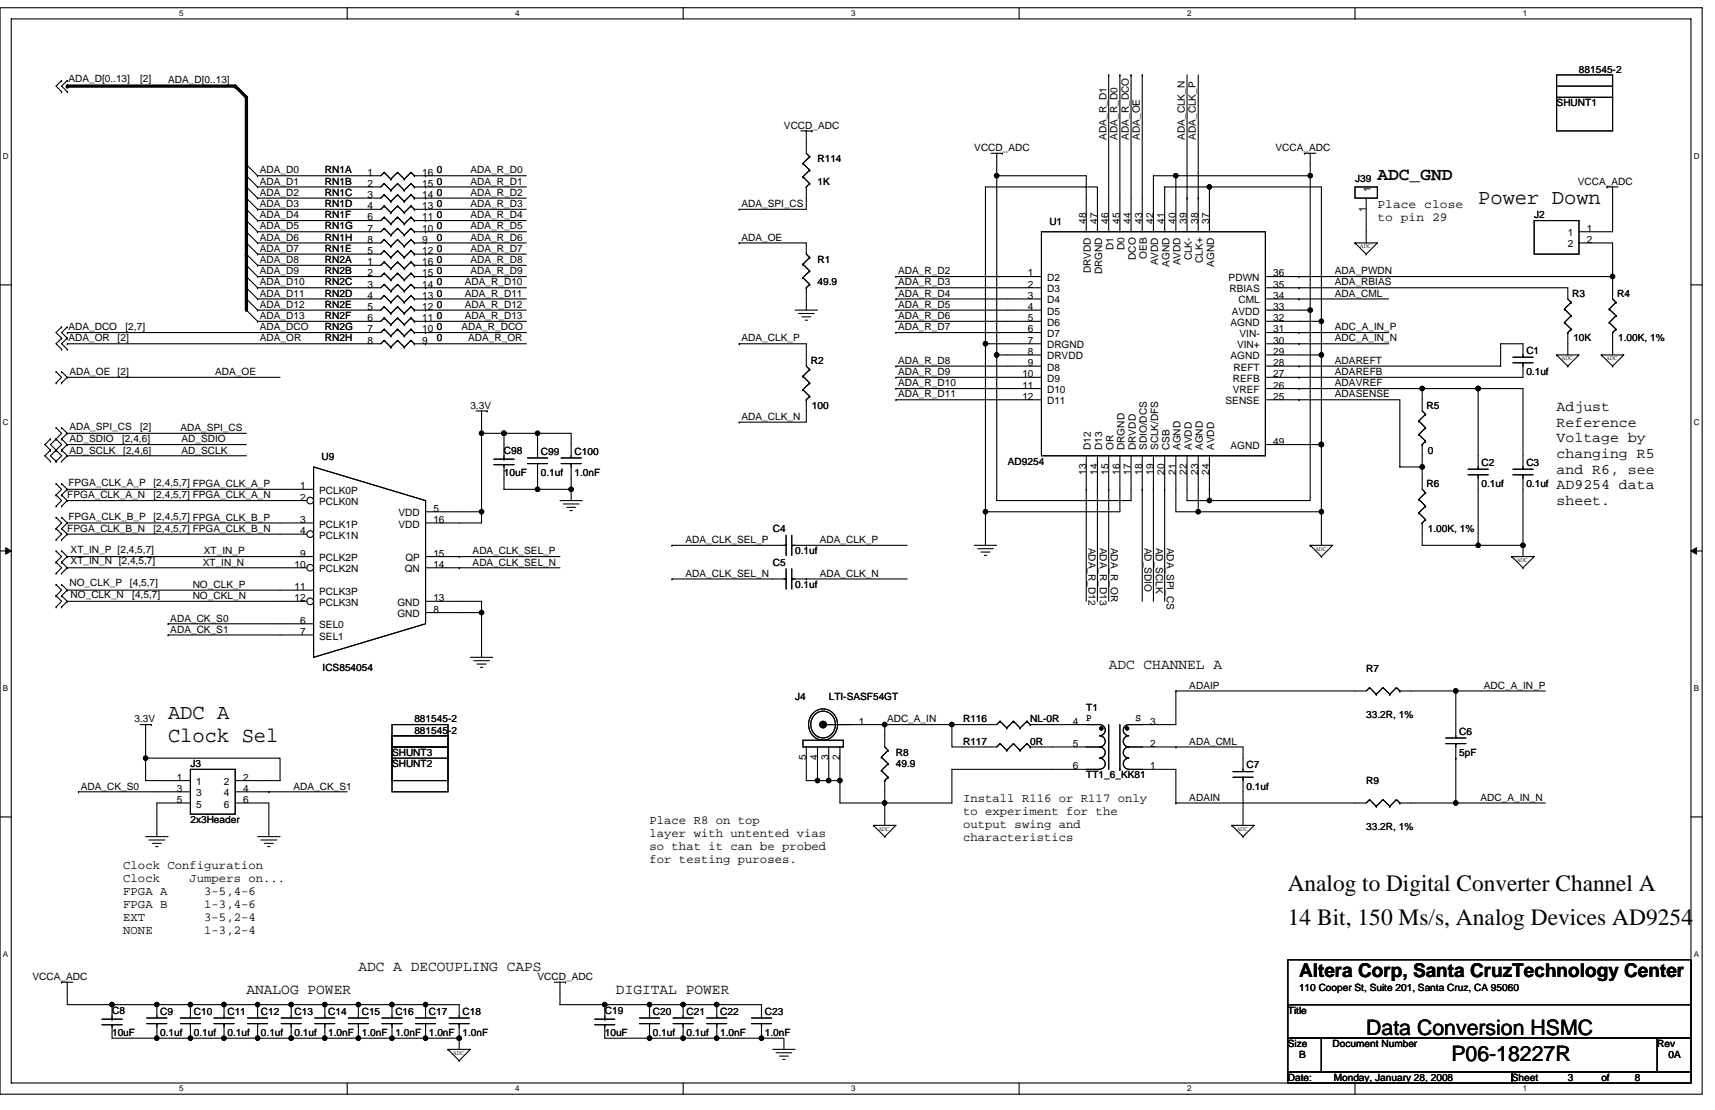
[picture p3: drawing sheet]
<svg xmlns="http://www.w3.org/2000/svg" width="432mm" height="279mm" viewBox="0 0 432 279" stroke-linecap="round" stroke-linejoin="round" font-family="sans-serif">
<defs><g id="words">
<g font-size="5.9">
<text x="324.3" y="224.3">Analog to Digital Converter Channel A</text>
<text x="324.3" y="232.8">14 Bit, 150 Ms/s, Analog Devices AD9254</text>
</g>
<g font-size="5.4">
<text x="372.2" y="51.3">Power Down</text>
<text x="42.3" y="181">ADC A</text>
<text x="42.3" y="186.8">Clock Sel</text>
<text x="344" y="260.5">Data Conversion HSMC</text>
<text x="365.4" y="267">P06-18227R</text>
</g>
<text font-size="4.8" x="327.1" y="246">Altera Corp, Santa CruzTechnology Center</text>
<text font-size="4.5" x="346.8" y="45.2">ADC_GND</text>
<g font-size="3.7">
<text x="391.9" y="103.5">Adjust</text>
<text x="391.9" y="107.5">Reference</text>
<text x="391.9" y="111.4">Voltage by</text>
<text x="391.9" y="115.3">changing R5</text>
<text x="391.9" y="119.2">and R6, see</text>
<text x="391.9" y="123.1">AD9254 data</text>
<text x="391.9" y="127">sheet.</text>
<text x="279.1" y="168.4">ADC CHANNEL A</text>
<text x="90.2" y="244.5">ADC A DECOUPLING CAPS</text>
<text x="62" y="250.1">ANALOG POWER</text>
<text x="155.1" y="250.1">DIGITAL POWER</text>
</g>
<g font-size="3.1">
<text x="346.8" y="52.3">Place close</text>
<text x="346.8" y="55.6">to pin 29</text>
<text x="242.5" y="201.8">Install R116 or R117 only</text>
<text x="163.5" y="207.4">Place R8 on top</text>
<text x="242.5" y="205.1">to experiment for the</text>
<text x="242.5" y="208.4">output swing and</text>
<text x="163.5" y="210.7">layer with untented vias</text>
<text x="163.5" y="214">so that it can be probed</text>
<text x="242.5" y="211.7">characteristics</text>
<text x="31" y="218.7">Clock Configuration</text>
<text x="31" y="222">Clock</text>
<text x="47.7" y="222">Jumpers on...</text>
<text x="163.5" y="217.3">for testing puroses.</text>
<text x="31" y="225.3">FPGA A</text>
<text x="51.4" y="225.3">3-5,4-6</text>
<text x="31" y="228.6">FPGA B</text>
<text x="31" y="231.9">EXT</text>
<text x="51.4" y="228.6">1-3,4-6</text>
<text x="51.4" y="231.9">3-5,2-4</text>
<text x="31" y="235.2">NONE</text>
<text x="51.4" y="235.2">1-3,2-4</text>
</g>
<g font-size="2.5">
<text x="17.2" y="20.5">ADA_D[0..13]</text>
<text x="35.3" y="20.5">[2]</text>
<text x="42.3" y="20.8">ADA_D[0..13]</text>
<text x="397.6" y="18.3">881545-2</text>
<text x="391.9" y="26.7">SHUNT1</text>
<text x="197.4" y="32.4">VCCD_ADC</text>
<text x="278.6" y="35.2" transform="rotate(-90 278.6 35.2)">ADA_R_D1</text>
<text x="281.4" y="35.2" transform="rotate(-90 281.4 35.2)">ADA_R_D0</text>
<text x="284.2" y="35.2" transform="rotate(-90 284.2 35.2)">ADA_R_DCO</text>
<text x="287" y="35.2" transform="rotate(-90 287 35.2)">ADA_OE</text>
<text x="298.3" y="35.2" transform="rotate(-90 298.3 35.2)">ADA_CLK_N</text>
<text x="301.1" y="35.2" transform="rotate(-90 301.1 35.2)">ADA_CLK_P</text>
<text x="205.8" y="40.8">R114</text>
<text x="245.3" y="38">VCCD_ADC</text>
<text x="321.1" y="38">VCCA_ADC</text>
<text x="65.4" y="46.5">ADA_D1</text>
<text x="65.4" y="43.7">ADA_D0</text>
<text x="81.8" y="46.5">RN1B</text>
<text x="81.8" y="43.7">RN1A</text>
<text x="92.5" y="47">2</text>
<text x="92.5" y="44.2">1</text>
<text x="106.3" y="47">15</text>
<text x="106.3" y="44.2">16</text>
<text x="110" y="46.5">0</text>
<text x="110" y="43.7">0</text>
<text x="118.4" y="46.5">ADA_R_D1</text>
<text x="118.4" y="43.7">ADA_R_D0</text>
<text x="205.8" y="46.5">1K</text>
<text x="341.2" y="45.9">J39</text>
<text x="397.3" y="46.5">VCCA_ADC</text>
<text x="65.4" y="52.1">ADA_D3</text>
<text x="65.4" y="49.3">ADA_D2</text>
<text x="81.8" y="52.1">RN1D</text>
<text x="81.8" y="49.3">RN1C</text>
<text x="92.5" y="52.7">4</text>
<text x="92.5" y="49.8">3</text>
<text x="106.3" y="52.7">13</text>
<text x="106.3" y="49.8">14</text>
<text x="110" y="52.1">0</text>
<text x="110" y="49.3">0</text>
<text x="118.4" y="52.1">ADA_R_D3</text>
<text x="118.4" y="49.3">ADA_R_D2</text>
<text x="186.7" y="52.1">ADA_SPI_CS</text>
<text x="344" y="53.3" transform="rotate(-90 344 53.3)">1</text>
<text x="345.2" y="48.5" transform="rotate(-90 345.2 48.5)">1</text>
<text x="65.4" y="57.8">ADA_D5</text>
<text x="65.4" y="54.9">ADA_D4</text>
<text x="81.8" y="57.8">RN1G</text>
<text x="81.8" y="54.9">RN1F</text>
<text x="92.5" y="58.3">7</text>
<text x="92.5" y="55.5">6</text>
<text x="106.3" y="58.3">10</text>
<text x="106.3" y="55.5">11</text>
<text x="110" y="57.8">0</text>
<text x="110" y="54.9">0</text>
<text x="118.4" y="57.8">ADA_R_D5</text>
<text x="118.4" y="54.9">ADA_R_D4</text>
<text x="264.2" y="56.6">U1</text>
<text x="273.5" y="56.4" transform="rotate(-90 273.5 56.4)">48</text>
<text x="276.3" y="56.4" transform="rotate(-90 276.3 56.4)">47</text>
<text x="279.1" y="56.4" transform="rotate(-90 279.1 56.4)">46</text>
<text x="281.9" y="56.4" transform="rotate(-90 281.9 56.4)">45</text>
<text x="284.8" y="56.4" transform="rotate(-90 284.8 56.4)">44</text>
<text x="287.6" y="56.4" transform="rotate(-90 287.6 56.4)">43</text>
<text x="290.4" y="56.4" transform="rotate(-90 290.4 56.4)">42</text>
<text x="293.2" y="56.4" transform="rotate(-90 293.2 56.4)">41</text>
<text x="296" y="56.4" transform="rotate(-90 296 56.4)">40</text>
<text x="298.9" y="56.4" transform="rotate(-90 298.9 56.4)">39</text>
<text x="301.7" y="56.4" transform="rotate(-90 301.7 56.4)">38</text>
<text x="304.5" y="56.4" transform="rotate(-90 304.5 56.4)">37</text>
<text x="386.3" y="54.9">J2</text>
<text x="394.7" y="59.5">1</text>
<text x="399.5" y="58.3">1</text>
<text x="65.4" y="63.4">ADA_D7</text>
<text x="65.4" y="60.6">ADA_D6</text>
<text x="81.8" y="60.6">RN1H</text>
<text x="81.8" y="63.4">RN1E</text>
<text x="92.5" y="61.1">8</text>
<text x="92.5" y="63.9">5</text>
<text x="106.3" y="61.1">9</text>
<text x="106.3" y="63.9">12</text>
<text x="110" y="60.6">0</text>
<text x="110" y="63.4">0</text>
<text x="118.4" y="63.4">ADA_R_D7</text>
<text x="118.4" y="60.6">ADA_R_D6</text>
<text x="186.7" y="60.6">ADA_OE</text>
<text x="280.3" y="63" transform="rotate(-90 280.3 63)">D1</text>
<text x="283.1" y="63" transform="rotate(-90 283.1 63)">D0</text>
<text x="286" y="65.4" transform="rotate(-90 286 65.4)">DCO</text>
<text x="288.8" y="65.1" transform="rotate(-90 288.8 65.1)">OEB</text>
<text x="300.1" y="65.6" transform="rotate(-90 300.1 65.6)">CLK-</text>
<text x="394.7" y="62.3">2</text>
<text x="399.5" y="61.1">2</text>
<text x="65.4" y="71.9">ADA_D10</text>
<text x="65.4" y="69">ADA_D9</text>
<text x="65.4" y="66.2">ADA_D8</text>
<text x="81.8" y="71.9">RN2C</text>
<text x="81.8" y="69">RN2B</text>
<text x="81.8" y="66.2">RN2A</text>
<text x="92.5" y="69.6">2</text>
<text x="92.5" y="66.8">1</text>
<text x="106.3" y="69.6">15</text>
<text x="106.3" y="66.8">16</text>
<text x="110" y="71.9">0</text>
<text x="110" y="69">0</text>
<text x="110" y="66.2">0</text>
<text x="117" y="71.9">ADA_R_D10</text>
<text x="118.4" y="69">ADA_R_D9</text>
<text x="118.4" y="66.2">ADA_R_D8</text>
<text x="205.8" y="66.2">R1</text>
<text x="205.8" y="71.9">49.9</text>
<text x="226.1" y="71.9">ADA_R_D3</text>
<text x="226.1" y="69">ADA_R_D2</text>
<text x="258.8" y="69.6">1</text>
<text x="263.6" y="70.8">D2</text>
<text x="274.7" y="68.8" transform="rotate(-90 274.7 68.8)">DRVDD</text>
<text x="277.5" y="69.1" transform="rotate(-90 277.5 69.1)">DRGND</text>
<text x="291.6" y="66.8" transform="rotate(-90 291.6 66.8)">AVDD</text>
<text x="294.4" y="67.1" transform="rotate(-90 294.4 67.1)">AGND</text>
<text x="297.2" y="66.8" transform="rotate(-90 297.2 66.8)">AVDD</text>
<text x="302.9" y="66.2" transform="rotate(-90 302.9 66.2)">CLK+</text>
<text x="305.7" y="67.1" transform="rotate(-90 305.7 67.1)">AGND</text>
<text x="309.4" y="70.8">PDWN</text>
<text x="320.6" y="69.6">36</text>
<text x="336.1" y="71.9">ADA_RBIAS</text>
<text x="336.1" y="69">ADA_PWDN</text>
<text x="65.4" y="77.5">ADA_D12</text>
<text x="65.4" y="74.7">ADA_D11</text>
<text x="81.8" y="77.5">RN2E</text>
<text x="81.8" y="74.7">RN2D</text>
<text x="92.5" y="75.2">4</text>
<text x="92.5" y="72.4">3</text>
<text x="106.3" y="75.2">13</text>
<text x="106.3" y="72.4">14</text>
<text x="110" y="74.7">0</text>
<text x="110" y="77.5">0</text>
<text x="117" y="77.5">ADA_R_D12</text>
<text x="117" y="74.7">ADA_R_D11</text>
<text x="226.1" y="77.5">ADA_R_D5</text>
<text x="226.1" y="74.7">ADA_R_D4</text>
<text x="258.8" y="72.4">2</text>
<text x="258.8" y="75.2">3</text>
<text x="263.6" y="73.6">D3</text>
<text x="263.6" y="76.4">D4</text>
<text x="309.6" y="73.6">RBIAS</text>
<text x="311.8" y="76.4">CML</text>
<text x="320.6" y="72.4">35</text>
<text x="320.6" y="75.2">34</text>
<text x="336.1" y="74.7">ADA_CML</text>
<text x="395.9" y="74.7">R3</text>
<text x="407.1" y="74.7">R4</text>
<text x="17.2" y="83.1">ADA_DCO</text>
<text x="31.6" y="83.1">[2,7]</text>
<text x="65.4" y="80.3">ADA_D13</text>
<text x="65.4" y="83.1">ADA_DCO</text>
<text x="81.8" y="83.1">RN2G</text>
<text x="81.8" y="80.3">RN2F</text>
<text x="92.5" y="83.7">7</text>
<text x="92.5" y="80.9">6</text>
<text x="92.5" y="78">5</text>
<text x="106.3" y="83.7">10</text>
<text x="106.3" y="80.9">11</text>
<text x="106.3" y="78">12</text>
<text x="110" y="83.1">0</text>
<text x="110" y="80.3">0</text>
<text x="116.2" y="83.1">ADA_R_DCO</text>
<text x="117" y="80.3">ADA_R_D13</text>
<text x="226.1" y="83.1">ADA_R_D7</text>
<text x="226.1" y="80.3">ADA_R_D6</text>
<text x="258.8" y="78">4</text>
<text x="258.8" y="80.9">5</text>
<text x="258.8" y="83.7">6</text>
<text x="263.6" y="79.2">D5</text>
<text x="263.6" y="82">D6</text>
<text x="309.8" y="82">AGND</text>
<text x="310.1" y="79.2">AVDD</text>
<text x="320.6" y="80.9">32</text>
<text x="320.6" y="83.7">31</text>
<text x="320.6" y="78">33</text>
<text x="336.1" y="83.1">ADC_A_IN_P</text>
<text x="17.2" y="86">ADA_OR</text>
<text x="29.6" y="86">[2]</text>
<text x="65.4" y="86">ADA_OR</text>
<text x="81.8" y="86">RN2H</text>
<text x="92.5" y="86.5">8</text>
<text x="106.3" y="86.5">9</text>
<text x="110" y="86">0</text>
<text x="117.9" y="86">ADA_R_OR</text>
<text x="186.7" y="86">ADA_CLK_P</text>
<text x="258.8" y="86.5">7</text>
<text x="258.8" y="89.3">8</text>
<text x="263.6" y="84.9">D7</text>
<text x="263.6" y="87.7">DRGND</text>
<text x="311.5" y="87.7">VIN+</text>
<text x="312.1" y="84.9">VIN-</text>
<text x="320.6" y="86.5">30</text>
<text x="320.6" y="89.3">29</text>
<text x="336.1" y="86">ADC_A_IN_N</text>
<text x="384.3" y="89">C1</text>
<text x="396.1" y="86">10K</text>
<text x="407.4" y="86">1.00K, 1%</text>
<text x="17.5" y="94.4">ADA_OE</text>
<text x="29.6" y="94.4">[2]</text>
<text x="54.2" y="94.4">ADA_OE</text>
<text x="204.1" y="91.6">R2</text>
<text x="226.1" y="94.4">ADA_R_D9</text>
<text x="226.1" y="91.6">ADA_R_D8</text>
<text x="257.4" y="95">10</text>
<text x="258.8" y="92.1">9</text>
<text x="263.6" y="90.5">DRVDD</text>
<text x="263.6" y="93.3">D8</text>
<text x="309.8" y="90.5">AGND</text>
<text x="310.6" y="93.3">REFT</text>
<text x="320.6" y="92.1">28</text>
<text x="320.6" y="95">27</text>
<text x="336.1" y="94.4">ADAREFB</text>
<text x="336.1" y="91.6">ADAREFT</text>
<text x="384.3" y="94.4">0.1uf</text>
<text x="226.1" y="100.1">ADA_R_D11</text>
<text x="226.1" y="97.2">ADA_R_D10</text>
<text x="257.4" y="97.8">11</text>
<text x="257.4" y="100.6">12</text>
<text x="263.6" y="96.1">D9</text>
<text x="263.6" y="99">D10</text>
<text x="263.6" y="101.8">D11</text>
<text x="308.6" y="101.8">SENSE</text>
<text x="310.4" y="99">VREF</text>
<text x="310.4" y="96.1">REFB</text>
<text x="320.6" y="100.6">25</text>
<text x="320.6" y="97.8">26</text>
<text x="336.1" y="100.1">ADASENSE</text>
<text x="336.1" y="97.2">ADAVREF</text>
<text x="118.4" y="102.9">3.3V</text>
<text x="186.7" y="105.7">ADA_CLK_N</text>
<text x="204.4" y="102.9">100</text>
<text x="359.2" y="102.9">R5</text>
<text x="17.5" y="108.2">ADA_SPI_CS</text>
<text x="17.5" y="111.3">AD_SDIO</text>
<text x="30.8" y="111.3">[2,4,6]</text>
<text x="35.3" y="108.2">[2]</text>
<text x="45.4" y="108.5">ADA_SPI_CS</text>
<text x="45.7" y="111.3">AD_SDIO</text>
<text x="274.7" y="113.3" transform="rotate(-90 274.7 113.3)">D12</text>
<text x="277.5" y="113.3" transform="rotate(-90 277.5 113.3)">D13</text>
<text x="280.3" y="113.3" transform="rotate(-90 280.3 113.3)">OR</text>
<text x="283.1" y="113.3" transform="rotate(-90 283.1 113.3)">DRGND</text>
<text x="286" y="113.3" transform="rotate(-90 286 113.3)">DRVDD</text>
<text x="288.8" y="113.3" transform="rotate(-90 288.8 113.3)">SDIO/DCS</text>
<text x="291.6" y="113.3" transform="rotate(-90 291.6 113.3)">SCLK/DFS</text>
<text x="294.4" y="113.3" transform="rotate(-90 294.4 113.3)">CSB</text>
<text x="297.2" y="113.3" transform="rotate(-90 297.2 113.3)">AGND</text>
<text x="300.1" y="113.3" transform="rotate(-90 300.1 113.3)">AVDD</text>
<text x="302.9" y="113.3" transform="rotate(-90 302.9 113.3)">AGND</text>
<text x="305.7" y="113.3" transform="rotate(-90 305.7 113.3)">AVDD</text>
<text x="309.8" y="113.1">AGND</text>
<text x="320.6" y="111.9">49</text>
<text x="17.5" y="114.2">AD_SCLK</text>
<text x="31" y="114.2">[2,4,6]</text>
<text x="45.7" y="114.2">AD_SCLK</text>
<text x="80.9" y="115.8">U9</text>
<text x="126.9" y="114.2">C98</text>
<text x="126.9" y="119.8">10uF</text>
<text x="136.2" y="114.4">C99</text>
<text x="136.2" y="119.8">0.1uf</text>
<text x="144.7" y="114.4">C100</text>
<text x="144.7" y="119.8">1.0nF</text>
<text x="253.8" y="117">AD9254</text>
<text x="273.5" y="119.5" transform="rotate(-90 273.5 119.5)">13</text>
<text x="276.3" y="119.5" transform="rotate(-90 276.3 119.5)">14</text>
<text x="279.1" y="119.5" transform="rotate(-90 279.1 119.5)">15</text>
<text x="281.9" y="119.5" transform="rotate(-90 281.9 119.5)">16</text>
<text x="284.8" y="119.5" transform="rotate(-90 284.8 119.5)">17</text>
<text x="287.6" y="119.5" transform="rotate(-90 287.6 119.5)">18</text>
<text x="290.4" y="119.5" transform="rotate(-90 290.4 119.5)">19</text>
<text x="293.2" y="119.5" transform="rotate(-90 293.2 119.5)">20</text>
<text x="296" y="119.5" transform="rotate(-90 296 119.5)">21</text>
<text x="298.9" y="119.5" transform="rotate(-90 298.9 119.5)">22</text>
<text x="301.7" y="119.5" transform="rotate(-90 301.7 119.5)">23</text>
<text x="304.5" y="119.5" transform="rotate(-90 304.5 119.5)">24</text>
<text x="359.5" y="114.2">0</text>
<text x="373" y="117.2">C2</text>
<text x="384.3" y="117.2">C3</text>
<text x="16.9" y="125.4">FPGA_CLK_A_N</text>
<text x="17.2" y="122.3">FPGA_CLK_A_P</text>
<text x="38.6" y="125.4">[2,4,5,7] FPGA_CLK_A_N</text>
<text x="38.6" y="122.3">[2,4,5,7] FPGA_CLK_A_P</text>
<text x="75.6" y="123.1">1</text>
<text x="75.6" y="126">2</text>
<text x="80.4" y="124.3">PCLK0P</text>
<text x="359.2" y="122.6">R6</text>
<text x="373" y="122.6">0.1uf</text>
<text x="384.3" y="122.6">0.1uf</text>
<text x="17.2" y="130.8">FPGA_CLK_B_P</text>
<text x="38.6" y="130.8">[2,4,5,7] FPGA_CLK_B_P</text>
<text x="75.6" y="131.6">3</text>
<text x="80.4" y="127.1">PCLK0N</text>
<text x="100.4" y="130">VDD</text>
<text x="109.1" y="128.8">5</text>
<text x="109.1" y="131.6">16</text>
<text x="16.9" y="133.9">FPGA_CLK_B_N</text>
<text x="38.6" y="133.9">[2,4,5,7] FPGA_CLK_B_N</text>
<text x="75.6" y="134.4">4</text>
<text x="80.4" y="132.8">PCLK1P</text>
<text x="80.4" y="135.6">PCLK1N</text>
<text x="100.4" y="132.8">VDD</text>
<text x="172.6" y="136.7">ADA_CLK_SEL_P</text>
<text x="194.6" y="133.9">C4</text>
<text x="206.4" y="136.7">ADA_CLK_P</text>
<text x="274.1" y="137.8" transform="rotate(90 274.1 137.8)">ADA_R_D12</text>
<text x="276.9" y="137.8" transform="rotate(90 276.9 137.8)">ADA_R_D13</text>
<text x="279.7" y="137.8" transform="rotate(90 279.7 137.8)">ADA_R_OR</text>
<text x="288.2" y="137.8" transform="rotate(90 288.2 137.8)">AD_SDIO</text>
<text x="291" y="137.8" transform="rotate(90 291 137.8)">AD_SCLK</text>
<text x="293.8" y="137.8" transform="rotate(90 293.8 137.8)">ADA_SPI_CS</text>
<text x="359.5" y="133.9">1.00K, 1%</text>
<text x="17.8" y="139.2">XT_IN_P [2,4,5,7]</text>
<text x="17.8" y="142">XT_IN_N [2,4,5,7]</text>
<text x="51.1" y="142.3">XT_IN_N</text>
<text x="51.3" y="139.5">XT_IN_P</text>
<text x="74.1" y="142.9">10</text>
<text x="75.6" y="140.1">9</text>
<text x="80.4" y="141.2">PCLK2P</text>
<text x="102.1" y="141.2">QP</text>
<text x="109.1" y="142.9">14</text>
<text x="109.1" y="140.1">15</text>
<text x="119" y="139.5">ADA_CLK_SEL_P</text>
<text x="119" y="142.3">ADA_CLK_SEL_N</text>
<text x="194.6" y="142.3">C5</text>
<text x="200.2" y="139.5">0.1uf</text>
<text x="17.5" y="147.4">NO_CLK_P</text>
<text x="32.7" y="147.4">[4,5,7]</text>
<text x="48.5" y="148">NO_CLK_P</text>
<text x="74.1" y="148.5">11</text>
<text x="80.4" y="149.7">PCLK3P</text>
<text x="80.4" y="144.1">PCLK2N</text>
<text x="101.9" y="144.1">QN</text>
<text x="172.6" y="145.2">ADA_CLK_SEL_N</text>
<text x="200.2" y="148">0.1uf</text>
<text x="206.4" y="145.2">ADA_CLK_N</text>
<text x="17.8" y="150.5">NO_CLK_N</text>
<text x="33.3" y="150.5">[4,5,7]</text>
<text x="48.5" y="150.8">NO_CKL_N</text>
<text x="74.1" y="151.3">12</text>
<text x="80.4" y="152.5">PCLK3N</text>
<text x="100.1" y="155.3">GND</text>
<text x="100.1" y="152.5">GND</text>
<text x="109.1" y="154.2">8</text>
<text x="109.1" y="151.3">13</text>
<text x="42.9" y="159.3">ADA_CK_S1</text>
<text x="42.9" y="156.4">ADA_CK_S0</text>
<text x="75.6" y="157">6</text>
<text x="75.6" y="159.8">7</text>
<text x="80.4" y="158.2">SEL0</text>
<text x="80.4" y="161">SEL1</text>
<text x="81.2" y="168.8">ICS854054</text>
<text x="299.4" y="173.4">ADAIP</text>
<text x="344" y="169.1">R7</text>
<text x="373.6" y="173.4">ADC_A_IN_P</text>
<text x="200.2" y="176.2">J4</text>
<text x="208.7" y="176.2">LTI-SASF54GT</text>
<text x="273.5" y="179">T1</text>
<text x="33.8" y="181.8">3.3V</text>
<text x="104.3" y="181.8">881545-2</text>
<text x="104.3" y="184.6">881545-2</text>
<text x="216.3" y="182.4">1</text>
<text x="223.3" y="181.8">ADC_A_IN</text>
<text x="242.5" y="181.8">R116</text>
<text x="259.4" y="181.8">NL-0R</text>
<text x="270.1" y="182.4">4</text>
<text x="273.5" y="181.5">P</text>
<text x="285.9" y="181.5">S</text>
<text x="289.6" y="182.4">3</text>
<text x="344" y="180.7">33.2R, 1%</text>
<text x="367.4" y="184.9">C6</text>
<text x="98.7" y="190.3">SHUNT3</text>
<text x="203" y="191.4" transform="rotate(-90 203 191.4)">5</text>
<text x="205.8" y="191.4" transform="rotate(-90 205.8 191.4)">4</text>
<text x="208.6" y="191.4" transform="rotate(-90 208.6 191.4)">3</text>
<text x="211.5" y="191.4" transform="rotate(-90 211.5 191.4)">2</text>
<text x="225.6" y="190.3">R8</text>
<text x="242.5" y="187.5">R117</text>
<text x="259.4" y="187.5">0R</text>
<text x="270.1" y="188">5</text>
<text x="289.6" y="188">2</text>
<text x="299.4" y="187.5">ADA_CML</text>
<text x="367.4" y="190.3">5pF</text>
<text x="44.6" y="196.5">1</text>
<text x="47.9" y="193.1">J3</text>
<text x="49.4" y="197.6">1</text>
<text x="56.4" y="197.6">2</text>
<text x="61.2" y="196.5">2</text>
<text x="98.7" y="193.1">SHUNT2</text>
<text x="225.6" y="193.1">49.9</text>
<text x="270.1" y="193.6">6</text>
<text x="273.5" y="195.9">TT1_6_KK81</text>
<text x="289.6" y="193.6">1</text>
<text x="313.8" y="193.4">C7</text>
<text x="344" y="197.3">R9</text>
<text x="20.3" y="198.7">ADA_CK_S0</text>
<text x="44.6" y="199.3">3</text>
<text x="44.6" y="202.1">5</text>
<text x="49.4" y="200.4">3</text>
<text x="49.4" y="203.3">5</text>
<text x="56.4" y="200.4">4</text>
<text x="56.4" y="203.3">6</text>
<text x="61.2" y="199.3">4</text>
<text x="61.2" y="202.1">6</text>
<text x="73.9" y="198.7">ADA_CK_S1</text>
<text x="299.4" y="201.5">ADAIN</text>
<text x="313.8" y="198.7">0.1uf</text>
<text x="372.7" y="201.5">ADC_A_IN_N</text>
<text x="47.9" y="207.2">2x3Header</text>
<text x="344" y="208.9">33.2R, 1%</text>
<text x="8.2" y="246.7">VCCA_ADC</text>
<text x="135.3" y="246.7">VCCD_ADC</text>
<text x="327.1" y="249.5">110 Cooper St, Suite 201, Santa Cruz, CA 95060</text>
<text x="28.2" y="255.1">C8</text>
<text x="40.3" y="255.4">C9</text>
<text x="48.8" y="255.4">C10</text>
<text x="57.3" y="255.4">C11</text>
<text x="65.7" y="255.4">C12</text>
<text x="74.2" y="255.4">C13</text>
<text x="82.6" y="255.4">C14</text>
<text x="91.1" y="255.4">C15</text>
<text x="99.5" y="255.4">C16</text>
<text x="108" y="255.4">C17</text>
<text x="116.5" y="255.4">C18</text>
<text x="152.3" y="255.1">C19</text>
<text x="164.4" y="255.4">C20</text>
<text x="172.8" y="255.4">C21</text>
<text x="181.3" y="255.4">C22</text>
<text x="192.6" y="255.4">C23</text>
<text x="324.3" y="255.1">Title</text>
<text x="28.2" y="260.8">10uF</text>
<text x="40.3" y="260.8">0.1uf</text>
<text x="48.8" y="260.8">0.1uf</text>
<text x="57.3" y="260.8">0.1uf</text>
<text x="65.7" y="260.8">0.1uf</text>
<text x="74.2" y="260.8">0.1uf</text>
<text x="82.6" y="260.8">1.0nF</text>
<text x="91.1" y="260.8">1.0nF</text>
<text x="99.5" y="260.8">1.0nF</text>
<text x="108" y="260.8">1.0nF</text>
<text x="116.5" y="260.8">1.0nF</text>
<text x="152.3" y="260.8">10uF</text>
<text x="164.4" y="260.8">0.1uf</text>
<text x="172.8" y="260.8">0.1uf</text>
<text x="181.3" y="260.8">1.0nF</text>
<text x="192.6" y="260.8">1.0nF</text>
<text x="324.3" y="263.6">Size</text>
<text x="335.5" y="263.6">Document Number</text>
<text x="417.3" y="263.6">Rev</text>
<text x="327.1" y="266.4">B</text>
<text x="420.1" y="266.4">0A</text>
<text x="324.3" y="272">Date:</text>
<text x="335.8" y="272">Monday, January 28, 2008</text>
<text x="380.6" y="272">Sheet</text>
<text x="394.7" y="272">3</text>
<text x="403.2" y="272">of</text>
<text x="411.6" y="272">8</text>
</g>
<g font-size="2">
<text x="45.1" y="4.1">5</text>
<text x="129.7" y="4.1">4</text>
<text x="214.3" y="4.1">3</text>
<text x="298.9" y="4.1">2</text>
<text x="383.5" y="4.1">1</text>
<text x=".7" y="40">D</text>
<text x="426.5" y="40">D</text>
<text x=".7" y="107">C</text>
<text x="426.5" y="107">C</text>
<text x=".7" y="174">B</text>
<text x="426.5" y="174">B</text>
<text x=".7" y="240.9">A</text>
<text x="426.5" y="240.9">A</text>
<text x="45.1" y="274.7">5</text>
<text x="129.7" y="274.7">4</text>
<text x="214.3" y="274.7">3</text>
<text x="298.9" y="274.7">2</text>
<text x="383.5" y="274.7">1</text>
</g>
<g font-size="1.4">
<text x="342.4" y="62.5">ADC</text>
<text x="393.2" y="90.7">ADC</text>
<text x="404.4" y="90.7">ADC</text>
<text x="331.1" y="138.6">ADC</text>
<text x="381.9" y="141.4">ADC</text>
<text x="221.2" y="209.1">ADC</text>
<text x="311.4" y="209.1">ADC</text>
<text x="114" y="265.5">ADC</text>
</g>
</g></defs>
<path d="M0 1.9h428.6v273.5h-428.6zM2.8 4.8h422.9v267.8h-422.9z" fill="none" stroke="#000" stroke-width=".28"/>
<g fill="#fff">
<path d="M45.1 2.2h1.1v2.3h-1.1z"/>
<path d="M45.1 272.9h1.1v2.3h-1.1z"/>
</g>
<path d="M87.4 1.9v2.9M87.4 272.6v2.8" fill="none" stroke="#000" stroke-width=".28"/>
<g fill="#fff">
<path d="M129.7 2.2h1.1v2.3h-1.1z"/>
<path d="M129.7 272.9h1.1v2.3h-1.1z"/>
</g>
<path d="M172 1.9v2.9M172 272.6v2.8" fill="none" stroke="#000" stroke-width=".28"/>
<g fill="#fff">
<path d="M214.3 2.2h1.1v2.3h-1.1z"/>
<path d="M214.3 272.9h1.1v2.3h-1.1z"/>
</g>
<path d="M256.6 1.9v2.9M256.6 272.6v2.8" fill="none" stroke="#000" stroke-width=".28"/>
<g fill="#fff">
<path d="M298.9 2.2h1.1v2.3h-1.1z"/>
<path d="M298.9 272.9h1.1v2.3h-1.1z"/>
</g>
<path d="M341.2 1.9v2.9M341.2 272.6v2.8" fill="none" stroke="#000" stroke-width=".28"/>
<g fill="#fff">
<path d="M383.5 2.2h1.1v2.3h-1.1z"/>
<path d="M383.5 272.9h1.1v2.3h-1.1z"/>
<path d="M.7 38.2h1.5v2.3h-1.5z"/>
<path d="M426.5 38.2h1.4v2.3h-1.4z"/>
<path d="M.7 105.2h1.5v2.2h-1.5z"/>
<path d="M426.5 105.2h1.4v2.2h-1.4z"/>
</g>
<path d="M0 71.7h2.8M425.7 71.7h2.9" fill="none" stroke="#000" stroke-width=".28"/>
<g fill="#fff">
<path d="M.7 172.1h1.4v2.3h-1.4z"/>
<path d="M426.5 172.1h1.3v2.3h-1.3z"/>
</g>
<path d="M0 138.7h2.8M425.7 138.7h2.9" fill="none" stroke="#000" stroke-width=".28"/>
<path d="M1.4 137.9l1.4 .8-1.4 .8zM425.7 138.7l1.4-.8v1.6z" fill="#000" stroke="#000" stroke-width=".25"/>
<g fill="#fff">
<path d="M.7 239.1h1.4v2.3h-1.4z"/>
<path d="M426.4 239.1h1.4v2.3h-1.4z"/>
</g>
<g fill="none" stroke="#000" stroke-width=".28">
<path d="M279.1 18.9h.1M279.1 18.9v31M282 18.9h.1M282 18.9v31M284.8 18.9h.1M284.8 18.9v31M287.6 18.9h.1M287.6 18.9v31M298.9 18.9v31M301.7 18.9v31M391.9 18.9h14.1v14.1h-14.1zM15.5 20.3h.1"/>
<path d="M15.5 23.1h.1M15.5 20.3l-1.4 1.4 1.4 1.4M16.9 20.3h.1M16.9 23.1h.1M16.9 20.3l-1.4 1.4 1.4 1.4M201.6 33h2.8M203 33v5.6l.9 .8M203.9 39.4h.1M203.9 39.4l-1.7 1.7M204.4 33h.1M249.5 38.6h2.8M251 38.6v5.6"/>
<path d="M252.3 38.6h.1M328.5 38.6h.1M328.5 38.6h2.8M329.9 38.6v5.6M391.9 21.7h14.1M391.9 24.5h14.1M406 24.5h.1M62 41.4h.1M62 47.1h.1M62 52.7h.1M62 58.3h.1M62 44.2h.1"/>
<path d="M62 49.9h.1M62 55.5h.1M62 41.4l2.9 2.8M62 47.1l2.9 2.8M62 52.7l2.9 2.8M62 58.3l2.9 2.9M62 44.2l2.9 2.9M62 49.9l2.9 2.8M62 55.5l2.9 2.8M64.9 58.3h.1M64.9 55.5h.1M64.9 52.7h.1"/>
<path d="M64.9 49.9h.1M64.9 47.1h.1M64.9 44.2h.1M64.9 52.7h28.1M64.9 49.9h28.1M64.9 47.1h28.1M64.9 44.2h28.1M96.7 57.5h.1M96.7 54.7h.1M96.7 57.5l-.8 .8h-31M96.7 54.7l-.8 .8h-31M96.7 57.5l1.7 1.7"/>
<path d="M96.7 54.7l1.7 1.7M98.4 59.2h.1M98.4 56.4h.1M100.1 57.5h.1M100.1 54.7h.1M100.1 57.5l-1.7 1.7M100.1 57.5l1.7 1.7M100.1 54.7l-1.7 1.7M100.1 54.7l1.7 1.7M101.8 59.2h.1M101.8 56.4h.1M103.5 57.5h.1"/>
<path d="M103.5 54.7h.1M103.5 57.5l.8 .8M103.5 57.5l-1.7 1.7M103.5 54.7l.8 .8M103.5 54.7l-1.7 1.7M104.3 58.3h.1M104.3 55.5h.1M104.3 58.3h28.2M104.3 55.5h28.2M107.1 58.3h.1M107.1 55.5h.1M107.1 52.7h.1"/>
<path d="M107.1 49.9h.1M107.1 47.1h.1M107.1 44.2h.1M107.1 52.7h25.4M107.1 49.9h25.4M107.1 47.1h25.4M107.1 44.2h25.4M186.1 52.7h.1M202.2 41.1h.1M202.2 44.5h.1M202.2 41.1l1.7 1.7M202.2 44.5l1.7 1.7"/>
<path d="M203 47.1v5.6h-16.9M203 47.1h.1M203.9 42.8h.1M203.9 46.2h.1M203.9 42.8l-1.7 1.7M203.9 46.2l-.9 .9M251 44.2h.1M251 44.2h22.5v5.7M251 44.2v45.1M276.3 49.9v-2.8h-28.2v39.4M293.2 49.9v-2.8h11.3v2.8M296.1 44.2h-5.7v5.7"/>
<path d="M296.1 44.2h.1M296.1 44.2h33.8M296.1 44.2v5.7M298.9 49.9h.1M301.7 49.9h.1M304.5 47.1h.1M304.5 47.1h28.2v33.8M329.9 44.2h.1M329.9 44.2v33.9M344 58.3v2.9M404.6 47.1h.1M404.6 47.1h2.8"/>
<path d="M406 47.1v11.2M62 78.1h.1M62 75.2h.1M62 72.4h.1M62 64h.1M62 69.6h.1M62 61.2h.1M62 66.8h.1M62 78.1l2.9 2.8M62 75.2l2.9 2.9M62 72.4l2.9 2.8M62 64l2.9 2.8"/>
<path d="M62 69.6l2.9 2.8M62 61.2l2.9 2.8M62 66.8l2.9 2.8M64.9 78.1h.1M64.9 75.2h.1M64.9 72.4h.1M64.9 69.6h.1M64.9 66.8h.1M64.9 64h.1M64.9 61.2h.1M64.9 78.1h28.1M64.9 75.2h28.1"/>
<path d="M64.9 72.4h28.1M64.9 69.6h28.1M64.9 66.8h28.1M64.9 64h28.1M96.7 60.3h.1M96.7 60.3l-.8 .9h-31M96.7 60.3l1.7 1.7M98.4 62h.1M100.1 60.3h.1M100.1 60.3l-1.7 1.7M100.1 60.3l1.7 1.7M101.8 62h.1"/>
<path d="M103.5 60.3h.1M103.5 60.3l.8 .9M103.5 60.3l-1.7 1.7M104.3 61.2h.1M104.3 61.2h28.2M107.1 78.1h.1M107.1 75.2h.1M107.1 72.4h.1M107.1 69.6h.1M107.1 66.8h.1M107.1 64h.1M107.1 61.2h.1"/>
<path d="M107.1 78.1h25.4M107.1 75.2h25.4M107.1 72.4h25.4M107.1 69.6h25.4M107.1 66.8h25.4M107.1 64h25.4M186.1 61.2h.1M186.1 61.2h16.9M200.2 78.1h5.6M201 78.9h4M201.9 79.8h2.2M203 75.2v2.9"/>
<path d="M225.6 78.1h.1M225.6 75.2h.1M225.6 72.4h.1M225.6 69.6h.1M225.6 78.1h28.2M225.6 75.2h28.2M225.6 72.4h28.2M225.6 69.6h28.2M327.1 78.1h2.8M327.1 75.2h.1M327.1 72.4h.1M327.1 69.6h.1"/>
<path d="M327.1 75.2h22.5M327.1 72.4h67.6M327.1 69.6h78.9M329.9 78.1v47.9h-25.4v-2.8M341.2 61.2h5.6l-2.8 2.8M341.2 61.2h.1M341.2 61.2l2.8 2.8M344 64h.1M405.2 77.8h.1M405.2 77.8l1.7 1.7M406 69.6v5.6l.9 .9M406 61.2v8.4"/>
<path d="M406.9 76.1h.1M406.9 79.5h.1M406.9 76.1l-1.7 1.7M406.9 79.5l-1.7 1.7M14.1 93.6h.1M14.1 96.4h.1M14.1 93.6l1.4 1.4-1.4 1.4M15.5 82.3h.1M15.5 85.1h.1M15.5 87.9h.1M15.5 96.4h.1M15.5 93.6h.1"/>
<path d="M15.5 82.3l-1.4 1.4 1.4 1.4M15.5 85.1l-1.4 1.4 1.4 1.4M15.5 93.6l1.4 1.4M16.9 83.7h.1M16.9 86.5h.1M16.9 95h.1M16.9 82.3h.1M16.9 85.1h.1M16.9 87.9h.1M16.9 83.7h76.1M16.9 95h53.6M16.9 86.5h76.1"/>
<path d="M16.9 82.3l-1.4 1.4 1.4 1.4M16.9 85.1l-1.4 1.4 1.4 1.4M16.9 95l-1.4 1.4M64.9 80.9h.1M64.9 80.9h28.1M107.1 80.9h.1M107.1 83.7h.1M107.1 86.5h.1M107.1 80.9h25.4M107.1 83.7h25.4M107.1 86.5h25.4M186.1 86.5h.1"/>
<path d="M186.1 86.5h16.9v2.8M202.7 80.6h.6M225.6 97.8h.1M225.6 95h.1M225.6 92.2h.1M225.6 83.7h.1M225.6 80.9h.1M225.6 80.9h28.2M225.6 83.7h28.2M225.6 97.8h28.2M225.6 95h28.2M225.6 92.2h28.2"/>
<path d="M248.1 86.5h5.7M248.1 86.5h.1M248.1 86.5v42.3M251 89.3h2.8M251 89.3v36.7h33.8v-2.8M327.1 89.3h5.6M327.1 80.9h5.6M327.1 95h.1M327.1 83.7h.1M327.1 86.5h.1M327.1 97.8h.1M327.1 92.2h.1"/>
<path d="M327.1 83.7h22.5M327.1 97.8h45.1M327.1 95h56.4M327.1 86.5h22.5M332.7 89.3h.1M332.7 80.9h.1M332.7 80.9v47.9M358.1 97.8h.1M358.1 97.8v2.8M372.2 97.8h11.3v16.9M372.2 97.8h.1M372.2 97.8v20.3"/>
<path d="M383.5 86.5h-5.7v5.7h-50.7M391.9 89.3h5.7l-2.9 2.9M391.9 89.3h.1M391.9 89.3l2.8 2.9M394.7 86.5v2.8M394.7 92.2h.1M403.2 89.3h5.6l-2.8 2.9M403.2 89.3h.1M403.2 89.3l2.8 2.9M405.2 81.2h.1M405.2 81.2l1.7 1.7M406 83.7v5.6"/>
<path d="M406 92.2h.1M406 83.7h.1M406.9 82.9h.1M406.9 82.9l-.9 .8M12.7 110.5h.1M12.7 113.3h.1M12.7 116.1h.1M12.7 110.5l-1.4 1.4 1.4 1.4M12.7 113.3l-1.4 1.4 1.4 1.4M14.1 107.7h.1M14.1 110.5h.1M14.1 113.3h.1"/>
<path d="M14.1 116.1h.1M14.1 107.7l1.4 1.4-1.4 1.4M14.1 110.5l1.4 1.4-2.8 2.8 1.4 1.4M14.1 110.5l-1.4 1.4 1.4 1.4M14.1 113.3l1.4 1.4-1.4 1.4M15.5 110.5h.1M15.5 107.7h.1M15.5 113.3h.1M15.5 116.1h.1M15.5 107.7l1.4 1.4M15.5 110.5l1.4 1.4M15.5 113.3l1.4 1.4"/>
<path d="M16.9 109.1h.1M16.9 111.9h.1M16.9 114.7h.1M16.9 109.1h45.1M16.9 111.9h45.1M16.9 114.7h45.1M16.9 109.1l-1.4 1.4M16.9 111.9l-1.4 1.4M16.9 114.7l-1.4 1.4M79 117.5l28.1 8.5v31l-28.1 8.5zM119.8 103.4h2.9M121.2 103.4v5.7"/>
<path d="M121.2 109.1h.1M121.2 109.1h5.7M121.2 109.1v19.7M122.7 103.4h.1M126.9 109.1h.1M126.9 109.1h8.4v2.8M126.9 109.1v2.8M135.3 109.1h8.5v2.8M135.3 109.1h.1M186.1 106.3h.1M203 103.4v2.9h-16.9M225.6 100.6h.1"/>
<path d="M225.6 100.6h28.2M327.1 111.9h5.6M327.1 100.6h.1M327.1 100.6h25.3v16.9h5.7M332.7 111.9h.1M358.1 117.5h.1M358.1 114.7v2.8M358.1 117.5v5.7l.8 .8M369.6 119.5h5.1M369.6 118.1h5.1M372.2 119.5v17.8M372.2 119.5h.1"/>
<path d="M14.1 121.8h.1M14.1 124.6h.1M14.1 127.4h.1M14.1 130.2h.1M14.1 133.1h.1M14.1 135.9h.1M14.1 138.7h.1M14.1 121.8l1.4 1.4-1.4 1.4M14.1 124.6l1.4 1.4-1.4 1.4M14.1 130.2l1.4 1.4-1.4 1.5M14.1 133.1l1.4 1.4-1.4 1.4M14.1 138.7l1.4 1.4-1.4 1.4"/>
<path d="M15.5 124.6h.1M15.5 121.8h.1M15.5 127.4h.1M15.5 133.1h.1M15.5 130.2h.1M15.5 135.9h.1M15.5 138.7h.1M15.5 121.8l1.4 1.4M15.5 124.6l1.4 1.4M15.5 130.2l1.4 1.4M15.5 133.1l1.4 1.4M15.5 138.7l1.4 1.4"/>
<path d="M16.9 131.6h.1M16.9 134.5h.1M16.9 126h.1M16.9 123.2h.1M16.9 131.6h62.1M16.9 134.5h53.6M16.9 126h53.6M16.9 123.2h62.1M16.9 123.2l-1.4 1.4M16.9 126l-1.4 1.4M16.9 131.6l-1.4 1.5M16.9 134.5l-1.4 1.4"/>
<path d="M115.6 128.8h5.6M121.2 128.8v2.8h-5.6M121.2 128.8h.1M126.9 120.4v2.8h8.4M135.3 120.4v2.8M135.3 123.2h.1M135.3 123.2h8.5M141 126h5.6M141.8 126.9h4M142.7 127.7h2.2M143.5 128.5h.6M143.8 123.2h.1"/>
<path d="M143.8 120.4v2.8M143.8 123.2v2.8M169.2 137.3h.1M169.2 137.3h25.4M203 137.3h.1M203 137.3h25.4M245.3 137.3h5.7M246.1 138.1h4M247 139h2.3M247.8 139.8h.6M248.1 128.8v8.5M248.1 128.8h.1"/>
<path d="M273.5 123.2h.1M273.5 123.2v28.2M276.3 123.2h.1M276.3 123.2v28.2M279.1 123.2h.1M279.1 123.2v28.2M282 123.2v5.6h-33.9M287.6 123.2h.1M287.6 123.2v28.2M290.4 123.2h.1M290.4 123.2v28.2M293.2 123.2h.1"/>
<path d="M293.2 123.2v28.2M296.1 123.2v5.6h5.6M298.9 123.2v2.8h5.6M301.7 123.2v5.6M301.7 128.8h.1M301.7 128.8h31M304.5 123.2h.1M329.9 137.3h5.6l-2.8 2.8M329.9 137.3h.1M329.9 137.3l2.8 2.8M332.7 128.8v8.5M357.2 125.7h.1"/>
<path d="M357.2 129.1h.1M357.2 125.7l1.7 1.7M357.2 129.1l1.7 1.7M358.1 131.6v5.7h14.1M358.1 131.6h.1M358.9 124h.1M358.9 127.4h.1M358.9 130.8h.1M358.9 124l-1.7 1.7M358.9 127.4l-1.7 1.7M358.9 130.8l-.8 .8M372.2 137.3h11.3"/>
<path d="M383.5 137.3h.1M383.5 137.3v2.8M383.5 123.2v14.1M14.1 141.5h.1M14.1 144.3h.1M14.1 147.2h.1M14.1 150h.1M14.1 152.8h.1M14.1 141.5l1.4 1.4-1.4 1.4M14.1 147.2l1.4 1.3-1.4 1.5M14.1 150l1.4 1.4-1.4 1.4M15.5 141.5h.1"/>
<path d="M15.5 144.3h.1M15.5 150h.1M15.5 147.2h.1M15.5 152.8h.1M15.5 141.5l1.4 1.4M15.5 147.2l1.4 1.3M15.5 150l1.4 1.4M16.9 140.1h.1M16.9 142.9h.1M16.9 148.5h.1M16.9 151.4h.1M16.9 140.1h62.1"/>
<path d="M16.9 142.9h53.6M16.9 148.5h62.1M16.9 151.4h53.6M16.9 140.1l-1.4 1.4M16.9 142.9l-1.4 1.4M16.9 148.5l-1.4 1.5M16.9 151.4l-1.4 1.4M42.3 159.8h.1M42.3 157h.1M42.3 159.8h28.2M42.3 157h28.2M115.6 151.4h5.6v2.8"/>
<path d="M115.6 154.2h5.6M115.6 140.1h.1M115.6 142.9h.1M115.6 140.1h25.4M115.6 142.9h25.4M121.2 154.2h.1M121.2 154.2v11.3M169.2 145.7h.1M169.2 145.7h25.4M203 145.7h.1M203 145.7h25.4M332.7 140.1h.1"/>
<path d="M380.6 140.1h5.7l-2.8 2.8M380.6 140.1h.1M380.6 140.1l2.9 2.8M383.5 142.9h.1M118.4 165.5h5.7M119.3 166.3h3.9M120.1 167.2h2.3M121 168h.5M296.1 173.9h.1M296.1 173.9v8.5M296.1 173.9h45.1M355.3 173.9h11.2v11.9"/>
<path d="M366.5 173.9h.1M366.5 173.9h22.6M19.7 199.3h.1M19.7 199.3h28.2M35.3 182.4h2.8M36.7 190.8h33.8v5.7h-11.3M36.7 190.8h.1M36.7 182.4v8.4M36.7 190.8v5.7h11.2M38.1 182.4h.1M47.9 193.7h11.3v11.2h-11.3zM59.2 199.3h28.2"/>
<path d="M67.7 199.3h.1M203 190.8v5.7h2.8M205.8 196.5h2.9M205.8 196.5h.1M205.8 190.8v5.7M208.7 190.8v5.7M208.7 196.5h.1M208.7 196.5h2.8M211.5 190.8v5.7M211.5 196.5h.1M211.5 196.5v5.6h11.3M217.1 182.4h5.7"/>
<path d="M222.8 182.4v2.8M222.8 199.3v2.8M222.8 182.4h.1M222.8 182.4h16.9M239.7 182.4h8.4M239.7 182.4v5.6h8.4M239.7 182.4h.1M262.2 182.4h2.8M262.2 188h2.8M265 193.7h-25.3v8.4h-16.9M296.1 193.7v8.4M296.1 188h16.9v2.8"/>
<path d="M296.1 188h.1M313 199.3v8.5M364 187.2h5.1M364 185.8h5.1M366.5 190.8h.1M366.5 187.2h.1M366.5 187.2v14.9M0 205.6h2.8M36.7 210.6h5.6M37.5 211.4h4M38.4 212.3h2.2M39.2 213.1h.6"/>
<path d="M47.9 202.1h-8.4v8.5M59.2 202.1h8.5v8.5M64.9 210.6h5.6M65.7 211.4h4M66.5 212.3h2.3M67.4 213.1h.6M219.9 207.8h5.7l-2.8 2.8M219.9 207.8h.1M219.9 207.8l2.9 2.8M222.8 202.1v5.7M222.8 202.1h.1M222.8 210.6h.1"/>
<path d="M296.1 202.1h.1M296.1 202.1h45.1M310.2 207.8h5.6l-2.8 2.8M310.2 207.8h.1M310.2 207.8l2.8 2.8M313 210.6h.1M355.3 202.1h11.2M366.5 202.1h.1M366.5 202.1h22.6M425.7 205.6h2.9M15.5 247.2h.1M15.5 247.2h2.9"/>
<path d="M16.9 247.2v5.7h11.3M28.2 252.9h.1M28.2 252.9h87.4M39.5 252.9h.1M47.9 252.9h.1M56.4 252.9h.1M64.9 252.9h.1M70.8 257.7h5.1M70.8 256.2h5.1M73.3 252.9h.1M73.3 252.9v3.3M73.3 257.7h.1"/>
<path d="M73.3 257.7v3.6M79.2 257.7h5.1M79.2 256.2h5.1M81.8 252.9h.1M81.8 252.9v3.3M81.8 257.7h.1M81.8 257.7v3.6M87.7 257.7h5.1M87.7 256.2h5.1M90.2 252.9h.1M90.2 252.9v3.3M90.2 257.7h.1"/>
<path d="M90.2 257.7v3.6M96.2 257.7h5M96.2 256.2h5M98.7 252.9h.1M98.7 252.9v3.3M98.7 257.7h.1M98.7 257.7v3.6M107.1 252.9h.1M139.6 247.2h2.8M141 247.2v5.7h11.3M142.4 247.2h.1M152.3 252.9h.1"/>
<path d="M152.3 252.9h28.2M163.5 252.9h.1M180.5 252.9h.1M180.5 252.9h11.2M324.3 241.6h101.4v11.3h-101.4zM324.3 252.9h101.4v8.4h-101.4zM28.2 261.3h11.3M39.5 261.3h.1M39.5 261.3h76.1M47.9 261.3h.1M56.4 261.3h.1M64.9 261.3h.1"/>
<path d="M73.3 261.3h.1M81.8 261.3h.1M90.2 261.3h.1M98.7 261.3h.1M107.1 261.3h.1M112.8 264.1h5.6l-2.8 2.9M112.8 264.1h.1M112.8 264.1l2.8 2.9M115.6 261.3h.1M115.6 267h.1M115.6 261.3v2.8M152.3 261.3h11.2"/>
<path d="M163.5 261.3h.1M163.5 261.3h28.2M172 261.3h.1M180.5 261.3h.1M191.7 261.3h5.7v2.8M191.7 261.3h.1M194.6 264.1h5.6M195.4 265h3.9M196.3 265.8h2.2M197.1 266.7h.6M324.3 261.3h8.4v8.5h-8.4zM324.3 269.8h56.3v2.8h-56.3z"/>
<path d="M332.7 261.3h84.6v8.5h-84.6zM380.6 269.8h45.1v2.8h-45.1zM417.3 261.3h8.4v8.5h-8.4z"/>
</g>
<g fill="#000" stroke="#000" stroke-width=".28">
<circle cx="250.9" cy="44.2" r=".55"/>
<circle cx="296" cy="44.2" r=".55"/>
<circle cx="304.5" cy="47" r=".56"/>
<circle cx="329.9" cy="44.2" r=".55"/>
<circle cx="329.9" cy="78.1" r=".55"/>
<circle cx="406" cy="69.6" r=".55"/>
<circle cx="248.1" cy="86.5" r=".55"/>
<circle cx="250.9" cy="89.3" r=".56"/>
<circle cx="332.7" cy="89.3" r=".56"/>
<circle cx="332.7" cy="80.9" r=".55"/>
<circle cx="358.1" cy="97.8" r=".55"/>
<circle cx="372.2" cy="97.8" r=".55"/>
<circle cx="121.2" cy="109.1" r=".55"/>
<circle cx="126.9" cy="109.1" r=".55"/>
<circle cx="135.3" cy="109.1" r=".55"/>
<circle cx="332.7" cy="111.9" r=".55"/>
<circle cx="358.1" cy="117.5" r=".56"/>
<circle cx="121.2" cy="128.8" r=".55"/>
<circle cx="135.3" cy="123.2" r=".55"/>
<circle cx="143.8" cy="123.2" r=".56"/>
<circle cx="248.1" cy="128.8" r=".55"/>
<circle cx="301.7" cy="128.8" r=".55"/>
<circle cx="304.5" cy="126" r=".55"/>
<circle cx="332.7" cy="128.8" r=".55"/>
<circle cx="372.2" cy="137.3" r=".55"/>
<circle cx="383.4" cy="137.3" r=".56"/>
<circle cx="121.2" cy="154.2" r=".55"/>
<circle cx="366.5" cy="173.9" r=".56"/>
<circle cx="36.7" cy="190.8" r=".55"/>
<circle cx="205.8" cy="196.5" r=".55"/>
<circle cx="208.6" cy="196.5" r=".55"/>
<circle cx="211.5" cy="196.5" r=".55"/>
<circle cx="222.7" cy="182.4" r=".55"/>
<circle cx="239.6" cy="182.4" r=".55"/>
<circle cx="222.7" cy="202.1" r=".56"/>
<circle cx="366.5" cy="202.1" r=".56"/>
<circle cx="28.2" cy="252.9" r=".55"/>
<circle cx="39.5" cy="252.9" r=".55"/>
<circle cx="47.9" cy="252.9" r=".55"/>
<circle cx="56.4" cy="252.9" r=".55"/>
<circle cx="64.9" cy="252.9" r=".55"/>
<circle cx="73.3" cy="252.9" r=".56"/>
<circle cx="81.8" cy="252.9" r=".55"/>
<circle cx="90.2" cy="252.9" r=".55"/>
<circle cx="98.7" cy="252.9" r=".55"/>
<circle cx="107.1" cy="252.9" r=".55"/>
<circle cx="152.2" cy="252.9" r=".55"/>
<circle cx="163.5" cy="252.9" r=".55"/>
<circle cx="172" cy="252.9" r=".56"/>
<circle cx="180.4" cy="252.9" r=".55"/>
<circle cx="39.5" cy="261.3" r=".55"/>
<circle cx="47.9" cy="261.3" r=".55"/>
<circle cx="56.4" cy="261.3" r=".55"/>
<circle cx="64.9" cy="261.3" r=".55"/>
<circle cx="73.3" cy="261.3" r=".56"/>
<circle cx="81.8" cy="261.3" r=".55"/>
<circle cx="90.2" cy="261.3" r=".55"/>
<circle cx="98.7" cy="261.3" r=".55"/>
<circle cx="107.1" cy="261.3" r=".55"/>
<circle cx="115.6" cy="261.3" r=".56"/>
<circle cx="163.5" cy="261.3" r=".55"/>
<circle cx="172" cy="261.3" r=".56"/>
<circle cx="180.4" cy="261.3" r=".55"/>
<circle cx="191.7" cy="261.3" r=".55"/>
</g>
<path d="M16.9 21.7h.1M16.9 21.7h42.3M59.2 21.7h.1M59.2 21.7l2.8 2.8v39.5M62 64v14.1M62 64h.1" fill="none" stroke="#000" stroke-width=".83"/>
<circle cx="78.1" cy="126" r=".84" fill="#fff" stroke="#000" stroke-width=".28"/>
<path d="M70.5 126h6.8" fill="none" stroke="#000" stroke-width=".28"/>
<circle cx="78.1" cy="134.4" r=".84" fill="#fff" stroke="#000" stroke-width=".28"/>
<path d="M70.5 134.5h6.8" fill="none" stroke="#000" stroke-width=".28"/>
<circle cx="78.1" cy="142.9" r=".84" fill="#fff" stroke="#000" stroke-width=".28"/>
<path d="M70.5 142.9h6.8" fill="none" stroke="#000" stroke-width=".28"/>
<circle cx="78.1" cy="151.3" r=".84" fill="#fff" stroke="#000" stroke-width=".28"/>
<g fill="none" stroke="#000" stroke-width=".28">
<path d="M96.7 51.8h.1M96.7 49h.1M96.7 46.2h.1M96.7 43.4h.1M96.7 51.8l-.8 .9h-2.9M96.7 51.8l1.7 1.7M96.7 49l-.8 .9h-2.9M96.7 49l1.7 1.7M96.7 46.2l-.8 .9h-2.9M96.7 46.2l1.7 1.7M96.7 43.4l-.8 .8h-2.9M96.7 43.4l1.7 1.7"/>
<path d="M98.4 53.5h.1M98.4 50.7h.1M98.4 47.9h.1M98.4 45.1h.1M100.1 51.8h.1M100.1 49h.1M100.1 46.2h.1M100.1 43.4h.1M100.1 51.8l-1.7 1.7M100.1 51.8l1.7 1.7M100.1 49l-1.7 1.7M100.1 49l1.7 1.7"/>
<path d="M100.1 46.2l-1.7 1.7M100.1 46.2l1.7 1.7M100.1 43.4l-1.7 1.7M100.1 43.4l1.7 1.7M101.8 53.5h.1M101.8 50.7h.1M101.8 47.9h.1M101.8 45.1h.1M103.5 51.8h.1M103.5 49h.1M103.5 46.2h.1M103.5 43.4h.1"/>
<path d="M103.5 51.8l.8 .9M103.5 51.8l-1.7 1.7M103.5 49l.8 .9M103.5 49l-1.7 1.7M103.5 46.2l.8 .9M103.5 46.2l-1.7 1.7M103.5 43.4l.8 .8M103.5 43.4l-1.7 1.7M104.3 52.7h.1M104.3 49.9h.1M104.3 47.1h.1M104.3 44.2h.1"/>
<path d="M104.3 52.7h2.8M104.3 49.9h2.8M104.3 47.1h2.8M104.3 44.2h2.8M262.2 58.3h56.4v56.4h-56.4zM273.5 49.9v8.4M276.3 49.9v8.4M279.1 49.9v8.4M282 49.9v8.4M284.8 49.9v8.4M287.6 49.9v8.4M290.4 49.9v8.4"/>
<path d="M293.2 49.9v8.4M296.1 49.9v8.4M298.9 49.9v8.4M301.7 49.9v8.4M304.5 49.9v8.4M341.2 47.1h5.6v2.8h-5.6zM344 49.9v8.4M386.3 55.5h11.3v8.5h-11.3zM397.6 58.3h8.4M96.7 77.2h.1M96.7 74.4h.1M96.7 71.6h.1"/>
<path d="M96.7 68.8h.1M96.7 65.9h.1M96.7 63.1h.1M96.7 68.8l-.8 .8h-2.9M96.7 71.6l-.8 .8h-2.9M96.7 74.4l-.8 .8h-2.9M96.7 77.2l-.8 .9h-2.9M96.7 77.2l1.7 1.7M96.7 74.4l1.7 1.7M96.7 71.6l1.7 1.7M96.7 68.8l1.7 1.7M96.7 65.9l-.8 .9h-2.9"/>
<path d="M96.7 65.9l1.7 1.7M96.7 63.1l-.8 .9h-2.9M96.7 63.1l1.7 1.7M98.4 78.9h.1M98.4 76.1h.1M98.4 73.3h.1M98.4 70.5h.1M98.4 67.6h.1M98.4 64.8h.1M100.1 77.2h.1M100.1 74.4h.1M100.1 71.6h.1"/>
<path d="M100.1 68.8h.1M100.1 65.9h.1M100.1 63.1h.1M100.1 77.2l-1.7 1.7M100.1 77.2l1.7 1.7M100.1 74.4l-1.7 1.7M100.1 74.4l1.7 1.7M100.1 71.6l-1.7 1.7M100.1 71.6l1.7 1.7M100.1 68.8l-1.7 1.7M100.1 68.8l1.7 1.7M100.1 65.9l-1.7 1.7"/>
<path d="M100.1 65.9l1.7 1.7M100.1 63.1l-1.7 1.7M100.1 63.1l1.7 1.7M101.8 78.9h.1M101.8 76.1h.1M101.8 73.3h.1M101.8 70.5h.1M101.8 67.6h.1M101.8 64.8h.1M103.5 77.2h.1M103.5 74.4h.1M103.5 71.6h.1"/>
<path d="M103.5 68.8h.1M103.5 65.9h.1M103.5 63.1h.1M103.5 77.2l.8 .9M103.5 77.2l-1.7 1.7M103.5 74.4l.8 .8M103.5 74.4l-1.7 1.7M103.5 71.6l.8 .8M103.5 71.6l-1.7 1.7M103.5 68.8l.8 .8M103.5 68.8l-1.7 1.7M103.5 65.9l.8 .9"/>
<path d="M103.5 65.9l-1.7 1.7M103.5 63.1l.8 .9M103.5 63.1l-1.7 1.7M104.3 78.1h.1M104.3 75.2h.1M104.3 72.4h.1M104.3 69.6h.1M104.3 66.8h.1M104.3 64h.1M104.3 69.6h2.8M104.3 72.4h2.8M104.3 75.2h2.8"/>
<path d="M104.3 78.1h2.8M104.3 66.8h2.8M104.3 64h2.8M202.2 66.5h.1M202.2 69.9h.1M202.2 66.5l1.7 1.7M202.2 69.9l1.7 1.7M203 72.4h.1M203 61.2v2.8l.9 .8M203 72.4v2.8M203.9 64.8h.1M203.9 68.2h.1"/>
<path d="M203.9 71.6h.1M203.9 64.8l-1.7 1.7M203.9 68.2l-1.7 1.7M203.9 71.6l-.9 .8M253.8 69.6h8.4M253.8 72.4h8.4M253.8 75.2h8.4M253.8 78.1h8.4M318.6 69.6h8.5M318.6 72.4h8.5M318.6 75.2h8.5M318.6 78.1h8.5"/>
<path d="M393.9 77.8h.1M393.9 77.8l1.7 1.7M394.7 72.4v2.8l.9 .9M395.6 76.1h.1M395.6 79.5h.1M395.6 76.1l-1.7 1.7M395.6 79.5l-1.7 1.7M397.6 61.2h8.4M96.7 85.7h.1M96.7 82.9h.1M96.7 80h.1M96.7 85.7l-.8 .8h-2.9"/>
<path d="M96.7 85.7l1.7 1.7M96.7 80l-.8 .9h-2.9M96.7 82.9l-.8 .8h-2.9M96.7 82.9l1.7 1.7M96.7 80l1.7 1.7M98.4 87.4h.1M98.4 84.6h.1M98.4 81.7h.1M100.1 85.7h.1M100.1 82.9h.1M100.1 80h.1M100.1 85.7l-1.7 1.7"/>
<path d="M100.1 85.7l1.7 1.7M100.1 82.9l-1.7 1.7M100.1 82.9l1.7 1.7M100.1 80l-1.7 1.7M100.1 80l1.7 1.7M101.8 87.4h.1M101.8 84.6h.1M101.8 81.7h.1M103.5 85.7h.1M103.5 82.9h.1M103.5 80h.1M103.5 85.7l.8 .8"/>
<path d="M103.5 85.7l-1.7 1.7M103.5 82.9l.8 .8M103.5 82.9l-1.7 1.7M103.5 80l.8 .9M103.5 80l-1.7 1.7M104.3 86.5h.1M104.3 83.7h.1M104.3 80.9h.1M104.3 86.5h2.8M104.3 80.9h2.8M104.3 83.7h2.8M202.2 94.7h.1"/>
<path d="M202.2 98.1h.1M202.2 94.7l1.7 1.7M202.2 98.1l1.7 1.7M203 89.3v2.9l.9 .8M203.9 93h.1M203.9 96.4h.1M203.9 99.8h.1M203.9 93l-1.7 1.7M203.9 96.4l-1.7 1.7M203.9 99.8l-.9 .8M253.8 86.5h8.4M253.8 80.9h8.4"/>
<path d="M253.8 83.7h8.4M253.8 89.3h8.4M253.8 92.2h8.4M253.8 95h8.4M253.8 97.8h8.4M318.6 86.5h8.5M318.6 80.9h8.5M318.6 83.7h8.5M318.6 89.3h8.5M318.6 92.2h8.5M318.6 95h8.5M318.6 97.8h8.5"/>
<path d="M380.9 91.3h5.1M380.9 89.9h5.1M383.5 86.5v3.4M383.5 91.3h.1M383.5 91.3v3.7M393.9 81.2h.1M393.9 81.2l1.7 1.7M394.7 83.7h.1M394.7 83.7v2.8M395.6 82.9h.1M395.6 82.9l-.9 .8M124.4 115.6h5"/>
<path d="M124.4 117h5M126.9 117v3.4M126.9 115.6h.1M126.9 111.9v3.7M132.8 116.7h5.1M132.8 115.3h5.1M135.3 111.9v3.4M135.3 116.7h.1M135.3 116.7v3.7M141.3 116.7h5M141.3 115.3h5M143.8 111.9v3.4"/>
<path d="M143.8 116.7h.1M143.8 116.7v3.7M203 100.6h.1M203 100.6v2.8M253.8 100.6h8.4M273.5 114.7v8.5M276.3 114.7v8.5M279.1 114.7v8.5M282 114.7v8.5M284.8 114.7v8.5M287.6 114.7v8.5M290.4 114.7v8.5"/>
<path d="M293.2 114.7v8.5M296.1 114.7v8.5M298.9 114.7v8.5M301.7 114.7v8.5M304.5 114.7v8.5M318.6 100.6h8.5M318.6 111.9h8.5M357.2 106h.1M357.2 109.4h.1M357.2 106l1.7 1.7M357.2 109.4l1.7 1.7M358.1 111.9h.1"/>
<path d="M358.1 100.6v2.8l.8 .9M358.1 111.9v2.8M358.9 104.3h.1M358.9 107.7h.1M358.9 111.1h.1M358.9 104.3l-1.7 1.7M358.9 107.7l-1.7 1.7M358.9 111.1l-.8 .8M380.9 119.5h5.1M380.9 118.1h5.1M383.5 114.7v3.4M383.5 119.5h.1"/>
<path d="M383.5 119.5v3.7M107.1 128.8h8.5M107.1 131.6h8.5M194.6 137.3h3.3M197.9 134.7v5.1M199.3 134.7v5.1M199.3 137.3h.1M199.3 137.3h3.7M70.5 151.4h6.8M70.5 157h8.5M70.5 159.8h8.5M107.1 151.4h8.5"/>
<path d="M107.1 142.9h8.5M107.1 140.1h8.5M107.1 154.2h8.5M194.6 145.7h3.3M197.9 143.2v5.1M199.3 143.2v5.1M199.3 145.7h.1M199.3 145.7h3.7M204.6 179.6a3.7 3.7 0 0 1 4.8-.4 3.7 3.7 0 0 1 1.2 4.7 3.6 3.6 0 0 1-4.2 2.3 3.6 3.6 0 0 1-2.8-3.8 4.1 4.1 0 0 1 1-2.8zM205 180a3.2 3.2 0 0 1 4.1-.3 3.2 3.2 0 0 1 1 4 3.1 3.1 0 0 1-3.9 1.9 3.1 3.1 0 0 1-2-3.9zM344.8 173.1h.1M344.8 173.1l-.8 .8h-2.8"/>
<path d="M344.8 173.1l1.7 1.7M346.5 174.8h.1M348.2 173.1h.1M348.2 173.1l-1.7 1.7M348.2 173.1l1.7 1.7M349.9 174.8h.1M351.6 173.1h.1M351.6 173.1l-1.7 1.7M351.6 173.1l.8 .8M352.4 173.9h.1M352.4 173.9h2.9M98.7 182.4h14.1v14.1h-14.1z"/>
<path d="M98.7 185.2h14.1v14.1h-14.1zM98.7 185.2h14.1M98.7 188h14.1zM98.7 190.8h14.1M112.8 188h.1M112.8 190.8h.1M202.2 186.3h10.1v1.7h-10.1zM203 188v2.8M205.8 188v2.8M207.2 182.4h9.9M208.7 188v2.8M211.5 188v2.8"/>
<path d="M221.9 190.6h.1M221.9 194h.1M221.9 190.6l1.7 1.7M221.9 194l1.7 1.6M222.8 196.5h.1M222.8 185.2v2.8l.8 .9M222.8 196.5v2.8M223.6 188.9h.1M223.6 192.3h.1M223.6 195.6h.1M223.6 188.9l-1.7 1.7M223.6 192.3l-1.7 1.7"/>
<path d="M223.6 195.6l-.8 .9M251.8 187.2h.1M251.8 181.5h.1M251.8 187.2l-.8 .8h-2.9M251.8 187.2l1.7 1.7M251.8 181.5l-.8 .9h-2.9M251.8 181.5l1.7 1.7M253.5 188.9h.1M253.5 183.2h.1M255.2 187.2h.1M255.2 181.5h.1M255.2 187.2l-1.7 1.7"/>
<path d="M255.2 187.2l1.7 1.7M255.2 181.5l-1.7 1.7M255.2 181.5l1.7 1.7M256.9 188.9h.1M256.9 183.2h.1M258.6 187.2h.1M258.6 181.5h.1M258.6 187.2l-1.7 1.7M258.6 187.2l.8 .8M258.6 181.5l-1.7 1.7M258.6 181.5l.8 .9M259.4 188h.1"/>
<path d="M259.4 182.4h.1M259.4 188h2.8M259.4 182.4h2.8M265 182.4h11.9M265 193.7h11.9M265 188h11.9M276.9 182.4a1.4 1.4 0 0 1 1.4 1.4 1.4 1.4 0 0 1-1.4 1.4 1.41 1.41 0 0 1 1.4 1.4 1.41 1.41 0 0 1-1.4 1.4 1.41 1.41 0 0 1 1.4 1.4 1.41 1.41 0 0 1-1.4 1.4 1.41 1.41 0 0 1 1.4 1.4 1.41 1.41 0 0 1-1.4 1.4M279.1 182.4v11.3M282 193.7h.1M282 182.4v11.3M284.2 188a1.4 1.4 0 0 0-1.4 1.4 1.4 1.4 0 0 0 1.4 1.4 1.41 1.41 0 0 0-1.4 1.4 1.41 1.41 0 0 0 1.4 1.4M284.2 188h11.9"/>
<path d="M284.2 193.7h11.9M296.1 182.4h-11.9a1.4 1.4 0 0 0-1.4 1.4 1.4 1.4 0 0 0 1.4 1.4 1.41 1.41 0 0 0-1.4 1.4 1.41 1.41 0 0 0 1.4 1.4M310.4 195.6h5.1M310.4 194.2h5.1M313 190.8v3.4M313 195.6h.1M313 195.6v3.7M344.8 201.3h.1M344.8 201.3l-.8 .8h-2.8M344.8 201.3l1.7 1.7M346.5 203h.1M348.2 201.3h.1"/>
<path d="M348.2 201.3l-1.7 1.7M348.2 201.3l1.7 1.7M349.9 203h.1M351.6 201.3h.1M351.6 201.3l-1.7 1.7M351.6 201.3l.8 .8M352.4 202.1h.1M352.4 202.1h2.9M25.7 256.5h5.1M25.7 257.9h5.1M28.2 257.9v3.4M28.2 256.5h.1"/>
<path d="M28.2 252.9v3.6M37 257.7h5M37 256.2h5M39.5 252.9v3.3M39.5 257.7h.1M39.5 257.7v3.6M45.4 257.7h5.1M45.4 256.2h5.1M47.9 252.9v3.3M47.9 257.7h.1M47.9 257.7v3.6M53.9 257.7h5"/>
<path d="M53.9 256.2h5M56.4 252.9v3.3M56.4 257.7h.1M56.4 257.7v3.6M62.3 257.7h5.1M62.3 256.2h5.1M64.9 252.9v3.3M64.9 257.7h.1M64.9 257.7v3.6M104.6 257.7h5.1M104.6 256.2h5.1M107.1 252.9v3.3"/>
<path d="M107.1 257.7h.1M107.1 257.7v3.6M113.1 257.7h5.1M113.1 256.2h5.1M115.6 252.9v3.3M115.6 257.7h.1M115.6 257.7v3.6M149.7 256.5h5.1M149.7 257.9h5.1M152.3 257.9v3.4M152.3 256.5h.1M152.3 252.9v3.6"/>
<path d="M161 257.7h5.1M161 256.2h5.1M163.5 252.9v3.3M163.5 257.7h.1M163.5 257.7v3.6M169.5 257.7h5M169.5 256.2h5M172 252.9v3.3M172 257.7h.1M172 257.7v3.6M177.9 257.7h5.1M177.9 256.2h5.1"/>
<path d="M180.5 252.9v3.3M180.5 257.7h.1M180.5 257.7v3.6M189.2 257.7h5.1M189.2 256.2h5.1M191.7 252.9v3.3M191.7 257.7h.1M191.7 257.7v3.6"/>
<circle cx="207.2" cy="182.4" r=".27"/>
<circle cx="207.2" cy="182.4" r=".84"/>
<circle cx="207.2" cy="182.4" r=".56"/>
</g>
<g fill="#000" stroke="#000" stroke-width=".28">
<circle cx="250.9" cy="44.2" r=".55"/>
<circle cx="296" cy="44.2" r=".55"/>
<circle cx="304.5" cy="47" r=".56"/>
<circle cx="329.9" cy="44.2" r=".55"/>
<circle cx="329.9" cy="78.1" r=".55"/>
<circle cx="406" cy="69.6" r=".55"/>
<circle cx="248.1" cy="86.5" r=".55"/>
<circle cx="250.9" cy="89.3" r=".56"/>
<circle cx="332.7" cy="89.3" r=".56"/>
<circle cx="332.7" cy="80.9" r=".55"/>
<circle cx="358.1" cy="97.8" r=".55"/>
<circle cx="372.2" cy="97.8" r=".55"/>
<circle cx="121.2" cy="109.1" r=".55"/>
<circle cx="126.9" cy="109.1" r=".55"/>
<circle cx="135.3" cy="109.1" r=".55"/>
<circle cx="332.7" cy="111.9" r=".55"/>
<circle cx="358.1" cy="117.5" r=".56"/>
<circle cx="121.2" cy="128.8" r=".55"/>
<circle cx="135.3" cy="123.2" r=".55"/>
<circle cx="143.8" cy="123.2" r=".56"/>
<circle cx="248.1" cy="128.8" r=".55"/>
<circle cx="301.7" cy="128.8" r=".55"/>
<circle cx="304.5" cy="126" r=".55"/>
<circle cx="332.7" cy="128.8" r=".55"/>
<circle cx="372.2" cy="137.3" r=".55"/>
<circle cx="383.4" cy="137.3" r=".56"/>
<circle cx="121.2" cy="154.2" r=".55"/>
<circle cx="366.5" cy="173.9" r=".56"/>
<circle cx="36.7" cy="190.8" r=".55"/>
<circle cx="205.8" cy="196.5" r=".55"/>
<circle cx="208.6" cy="196.5" r=".55"/>
<circle cx="211.5" cy="196.5" r=".55"/>
<circle cx="222.7" cy="182.4" r=".55"/>
<circle cx="239.6" cy="182.4" r=".55"/>
<circle cx="277.3" cy="183.4" r=".42"/>
<circle cx="283.8" cy="183.4" r=".42"/>
<circle cx="222.7" cy="202.1" r=".56"/>
<circle cx="366.5" cy="202.1" r=".56"/>
<circle cx="28.2" cy="252.9" r=".55"/>
<circle cx="39.5" cy="252.9" r=".55"/>
<circle cx="47.9" cy="252.9" r=".55"/>
<circle cx="56.4" cy="252.9" r=".55"/>
<circle cx="64.9" cy="252.9" r=".55"/>
<circle cx="73.3" cy="252.9" r=".56"/>
<circle cx="81.8" cy="252.9" r=".55"/>
<circle cx="90.2" cy="252.9" r=".55"/>
<circle cx="98.7" cy="252.9" r=".55"/>
<circle cx="107.1" cy="252.9" r=".55"/>
<circle cx="152.2" cy="252.9" r=".55"/>
<circle cx="163.5" cy="252.9" r=".55"/>
<circle cx="172" cy="252.9" r=".56"/>
<circle cx="180.4" cy="252.9" r=".55"/>
<circle cx="39.5" cy="261.3" r=".55"/>
<circle cx="47.9" cy="261.3" r=".55"/>
<circle cx="56.4" cy="261.3" r=".55"/>
<circle cx="64.9" cy="261.3" r=".55"/>
<circle cx="73.3" cy="261.3" r=".56"/>
<circle cx="81.8" cy="261.3" r=".55"/>
<circle cx="90.2" cy="261.3" r=".55"/>
<circle cx="98.7" cy="261.3" r=".55"/>
<circle cx="107.1" cy="261.3" r=".55"/>
<circle cx="115.6" cy="261.3" r=".56"/>
<circle cx="163.5" cy="261.3" r=".55"/>
<circle cx="172" cy="261.3" r=".56"/>
<circle cx="180.4" cy="261.3" r=".55"/>
<circle cx="191.7" cy="261.3" r=".55"/>
</g>
<use href="#words"/>
</svg>
